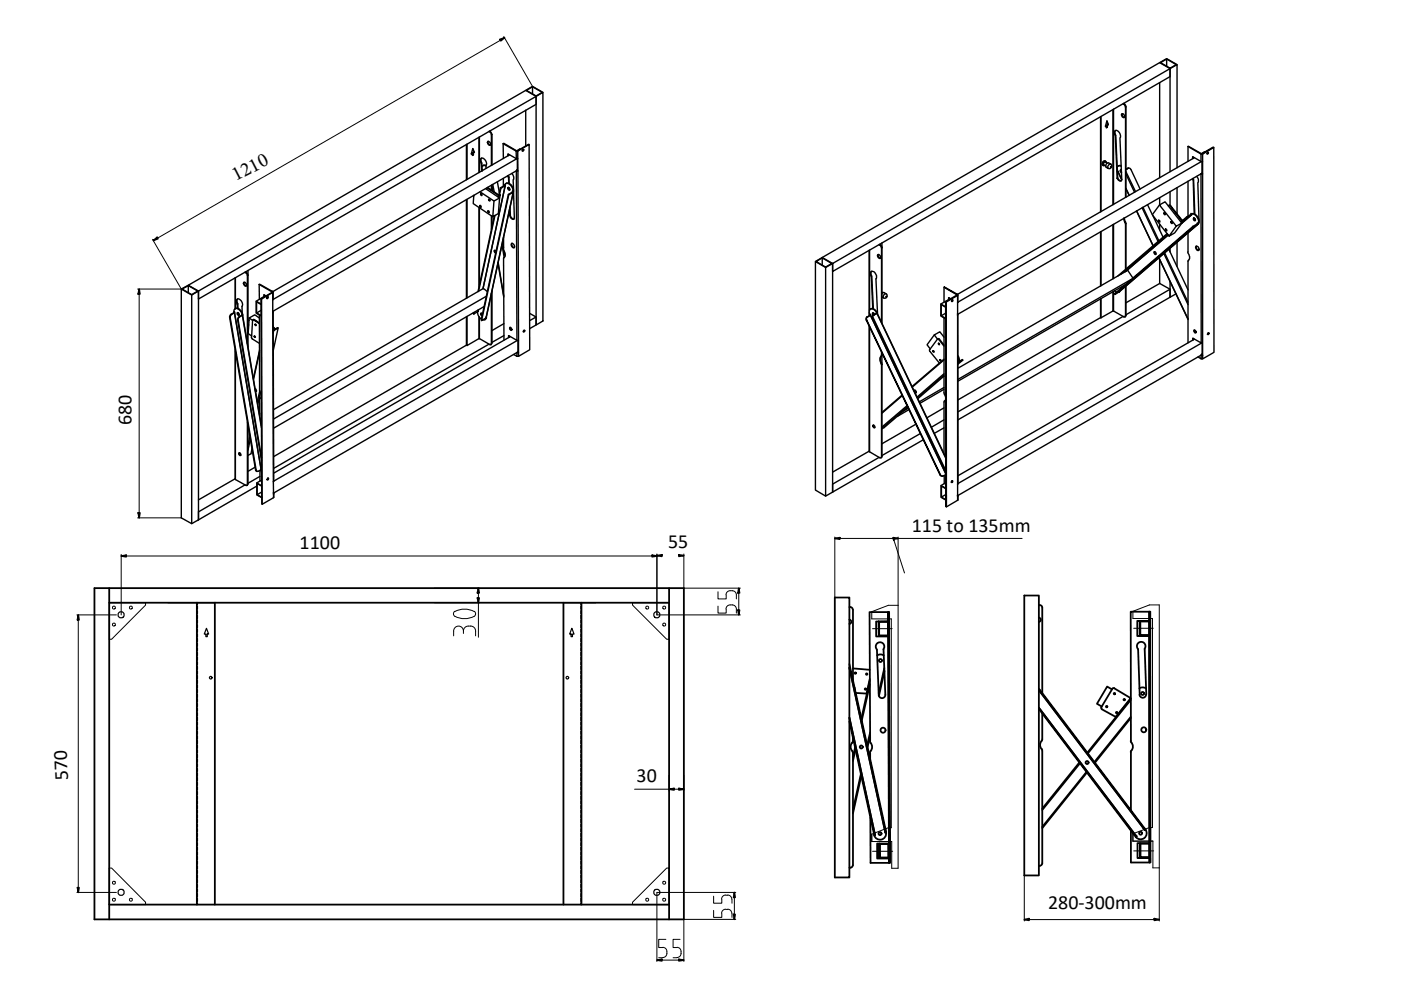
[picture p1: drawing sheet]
<svg xmlns="http://www.w3.org/2000/svg" width="297mm" height="210mm" viewBox="0 0 297 210" stroke-linecap="round" stroke-linejoin="round" font-family="sans-serif">
<defs><g id="words">
<g font-size="4.2">
<text x="50" y="38.5" transform="rotate(-27 50 38.5)">1210</text>
<text x="27.9" y="90.2" transform="rotate(-90 27.9 90.2)">680</text>
<text x="193.3" y="112.7">115 to 135mm</text>
<text x="63.5" y="116.4">1100</text>
<text x="141.6" y="116.2">55</text>
<text x="14.4" y="165.4" transform="rotate(-92 14.4 165.4)">570</text>
<text x="135" y="165.9">30</text>
<text x="222.2" y="192.8">280-300mm</text>
</g>
</g></defs>
<!-- layer: TEXT -->
<path d="M20 124.7h125v70.2h-125zM23.2 127.8h118.7M23.2 124.7v70.2M141.9 124.7v70.2M23.2 191.8h118.7" fill="none" stroke="#000" stroke-width=".38"/>
<!-- layer: 0 -->
<g fill="none" stroke="#000" stroke-width=".38">
<path d="M41.7 127.8v64M45.6 127.8v64M119.5 127.8v64M123.3 127.8v64M177 126.7h3.1v59.3h-3.1zM180.1 131.4a.44 .44 0 0 1 .4 .4 .44 .44 0 0 1-.4 .5M180.1 128.7h.2M180.3 128.7l.2 .1 .3 .5M180.8 129.3v14.8M186 139a1.29 1.29 0 0 1 1.4 0M186.3 131.8v3.1h2M186.3 131.8h-.5v3.1h2.5"/>
<path d="M186.4 131.9h1.9v2.8h-1.9zM187.3 137.7a.91 .91 0 0 0-.1-1.3 .91 .91 0 0 0-1.3 .1 .91 .91 0 0 0 0 1.2M187.3 137.7l.4 9.6a.7 .7 0 0 1-.7 .7 .7 .7 0 0 1-.7-.6l-.4-9.6M188.3 129.8h-3.9l.1 27.4M188.3 131.7l-2 .1M188.3 129.8v1.9M188.3 129.8h.2l.2 53.2h-.1zM188.3 134.9l.2 43.9M217.2 126.3h3.1v59.3h-3.1zM220.2 131a.44 .44 0 0 1 .5 .4 .44 .44 0 0 1-.5 .5M220.3 128.3a.52 .52 0 0 1 .7 .5M221 128.8v18.2"/>
<path d="M241.3 137.7l.3 9.6M241.6 131.6h2.1M241.6 131.6h-.5v3.3h2.5M241.6 131.6v3.2h2.1M241.8 131.8h1.8v2.8h-1.8zM242.7 137.6a.91 .91 0 0 0-.1-1.3 .91 .91 0 0 0-1.3 .1 .91 .91 0 0 0 0 1.2M242.7 137.6l.3 9.6M243.6 129.7h-3.9l.1 27.4M243.7 134.9v43.9M243.7 129.7l-.1 1.9M243.7 129.7h.2v53.2h-.1zM180.1 152.1l5.4 24.9-.1 .1"/>
<path d="M180.1 140.8l7.7 35.2h-.2l-7.5-34.5M180.1 152.2l5.3 24.3-.1 .1-5.2-23.7M180.1 141.6l7.6 34.9M180.7 159.2l.1 .4M180.8 157.1l-.1 .4a1.24 1.24 0 0 0 0 1.7M180.8 141.7l3.6 .3M180.8 156.2v1M180.8 159.6v23.9M181.2 145.8v.2M181.3 158.4l-.5 2.2M181.4 158.8l-.6 2.5M183.8 147.1h.1"/>
<path d="M184.4 144.3l-1.8 8.1M184.4 144l-.7 3.1-2.3-.2M184.4 157.2l.1 .1a1.68 1.68 0 0 1-.1 2.3M184.4 145.1l-1.7 7.7M184.5 156l-.6 2.4M184.5 155.3l-.6 2.7M184.5 159.6v1.3M187.5 141.6l-1.2 5.4M187.5 142.3l-1.1 5.3M220.3 146l.2 .3M220.3 150.3l20.2 26.8 .1-.2-20.3-26.8 20.7 27.3M220.3 146.3l22.4 29.7 .2-.1a1.28 1.28 0 0 1-.3 1.8 1.28 1.28 0 0 1-1.8-.2"/>
<path d="M220.3 146.3l.1 .2M220.4 146.5l.1-.2 22.1 29.2-.2 .1zM220.8 158.8l.2 .3M220.8 157.1a1.29 1.29 0 0 0 0 1.7M221 159.2v23.8l-.3 .5h-.2M221 151.3v5.4l-.2 .4M235.8 146.2l-1.1-.6-2.1 3.6 1 .6M236.3 146l3.4 2-3.1 4-3-1.6-.1-.5M236.3 145.9l-.5 .1-2.3 3.9M239.7 157.1l.2 .3a1.29 1.29 0 0 1 0 1.8M239.7 148.2l-9.2 11.4M239.7 148.4l-9.1 11.4"/>
<path d="M239.7 152l-7.7 9.6M239.7 152.3l-7.5 9.4M239.8 159.5v12.3M239.9 159.1l-.2 .4M241.6 145.9a1.29 1.29 0 0 1 1.4 0M243 147.2a.7 .7 0 0 1-.7 .7 .7 .7 0 0 1-.7-.6M182.5 164l-1.7 7.7M182.6 164.4l-1.8 8.1M184.5 173.3l.1 9.7h3.9M185.4 176.5l.1 .5h-.2v-.4M186.5 178.8h-.5v3.2h2.5M186.6 178.9h1.8l.1 2.9h-1.9z"/>
<path d="M187.6 176l.1 .5h.2l-.1-.5M187.7 176.5h.2a1.3 1.3 0 0 1-1 1.5 1.3 1.3 0 0 1-1.6-1M187.7 176.5h.1M188.6 178.8h-2.1v3.1h2.1M228.9 161.7l-7.9 9.7M229 161.8l-8 9.9M230.4 163.6l-9.4 11.7M230.5 163.8l-9.5 11.8M239.8 176.1v6.8h3.9M240.6 176.9l.3 .5h-.1l-.3-.3M240.9 177.3h.1M241 177.4l-.2 .1"/>
<path d="M241.7 178.8h-.5v3.1h2.5M241.8 178.8h1.9v2.9h-1.9zM242.6 175.5l.3 .4-.2 .1-.3-.4M243.8 178.8h-2.1v3h2.1M180.1 184h.2M180.8 183.4l-.3 .5-.2 .1M188.6 182v1M220.3 183.6h.2M243.8 181.9v1"/>
<circle cx="181.3" cy="142.7" r=".15"/>
<circle cx="182.6" cy="158.4" r=".32"/>
<circle cx="183.5" cy="146.1" r=".15"/>
<circle cx="183.7" cy="142.9" r=".15"/>
<circle cx="186.7" cy="140" r=".32"/>
<circle cx="187.2" cy="154.8" r=".53"/>
<circle cx="234.6" cy="149.8" r=".15"/>
<circle cx="236.3" cy="147.1" r=".15"/>
<circle cx="236.7" cy="151.1" r=".15"/>
<circle cx="238.4" cy="148.3" r=".15"/>
<circle cx="242.3" cy="147" r=".32"/>
<circle cx="242.5" cy="154.7" r=".53"/>
<circle cx="186.6" cy="176.7" r=".32"/>
<circle cx="230.5" cy="161.7" r=".32"/>
<circle cx="241.8" cy="176.7" r=".32"/>
</g>
<g fill="none" stroke="#000" stroke-width=".25">
<path d="M35.6 127.8h10M41.9 127.8v.4M41.9 128.5v.6M41.9 129.5v.6M41.9 130.5v.6M41.9 131.4v.7M41.9 132.4v.7M41.9 133.4v.7M41.9 134.4v.7M41.9 135.4v.6M41.9 136.4v.6M41.9 137.4v.6"/>
<path d="M41.9 138.3v.7M41.9 139.3v.7M43.8 133.2l.4 1.2h-.3v.6h-.3v-.6h-.3zM119.5 127.8h6.8M121.2 133.2l.5 1.2h-.3v.6h-.3v-.6h-.3zM123.1 127.8v.4M123.1 128.5v.6M123.1 129.5v.6M123.1 130.5v.6M123.1 131.4v.7M123.1 132.4v.7M123.1 133.4v.7"/>
<path d="M123.1 134.4v.7M123.1 135.4v.6M123.1 136.4v.6M123.1 137.4v.6M123.1 138.3v.7M123.1 139.3v.7M41.9 140.3v.7M41.9 141.3v.6M41.9 142.3v.6M41.9 143.2v.7M41.9 144.2v.7M41.9 145.2v.7"/>
<path d="M41.9 146.2v.6M41.9 147.2v.7M41.9 148.2v.6M41.9 149.2v.6M41.9 150.1v.7M41.9 151.1v.7M41.9 152.1v.7M41.9 153.1v.6M41.9 154.1v.6M41.9 155.1v.6M41.9 156v.7M41.9 157v.7"/>
<path d="M41.9 158v.7M41.9 159v.6M41.9 160v.6M123.1 140.3v.7M123.1 141.3v.6M123.1 142.3v.6M123.1 143.2v.7M123.1 144.2v.7M123.1 145.2v.7M123.1 146.2v.6M123.1 147.2v.7M123.1 148.2v.6"/>
<path d="M123.1 149.2v.6M123.1 150.1v.7M123.1 151.1v.7M123.1 152.1v.7M123.1 153.1v.6M123.1 154.1v.6M123.1 155.1v.6M123.1 156v.7M123.1 157v.7M123.1 158v.7M123.1 159v.6M123.1 160v.6"/>
<path d="M41.9 160.9v.7M41.9 162v.6M41.9 162.9v.7M41.9 163.9v.7M41.9 164.9v.7M41.9 165.9v.6M41.9 166.9v.6M41.9 167.8v.7M41.9 168.8v.7M41.9 169.8v.7M41.9 170.8v.6M41.9 171.8v.6"/>
<path d="M41.9 172.7v.7M41.9 173.7v.7M41.9 174.7v.7M41.9 175.7v.6M41.9 176.7v.7M41.9 177.7v.6M41.9 178.7v.6M41.9 179.6v.7M123.1 160.9v.7M123.1 162v.6M123.1 162.9v.7M123.1 163.9v.7"/>
<path d="M123.1 164.9v.7M123.1 165.9v.6M123.1 166.9v.6M123.1 167.8v.7M123.1 168.8v.7M123.1 169.8v.7M123.1 170.8v.6M123.1 171.8v.6M123.1 172.7v.7M123.1 173.7v.7M123.1 174.7v.7M123.1 175.7v.6"/>
<path d="M123.1 176.7v.7M123.1 177.7v.6M123.1 178.7v.6M123.1 179.6v.7M41.9 180.6v.7M41.9 181.6v.7M41.9 182.6v.6M41.9 183.6v.6M41.9 184.6v.6M41.9 185.5v.7M41.9 186.5v.7M41.9 187.5v.7"/>
<path d="M41.9 188.5v.6M41.9 189.5v.6M41.9 190.4v.7M41.9 191.5v.3M123.1 180.6v.7M123.1 181.6v.7M123.1 182.6v.6M123.1 183.6v.6M123.1 184.6v.6M123.1 185.5v.7M123.1 186.5v.7M123.1 187.5v.7"/>
<path d="M123.1 188.5v.6M123.1 189.5v.6M123.1 190.4v.7M123.1 191.5v.3"/>
<circle cx="25.7" cy="130.4" r=".66"/>
<circle cx="139.3" cy="130.4" r=".66"/>
<circle cx="44.7" cy="143.7" r=".28"/>
<circle cx="120.3" cy="143.7" r=".28"/>
<circle cx="25.7" cy="189.2" r=".66"/>
<circle cx="139.3" cy="189.2" r=".66"/>
</g>
<g fill="none" stroke="#000" stroke-width=".21">
<path d="M23.2 127.8h7.7v.5l-7.2 7.2h-.5zM134.1 127.8h7.8v7.7h-.5l-7.3-7.2zM23.2 184.1h.5l7.2 7.2v.5h-7.7zM134.1 191.3l7.3-7.2h.5v7.7h-7.8z"/>
<circle cx="24.2" cy="132.4" r=".32"/>
<circle cx="24.2" cy="128.8" r=".32"/>
<circle cx="27.7" cy="128.8" r=".32"/>
<circle cx="137.2" cy="128.8" r=".32"/>
<circle cx="140.8" cy="128.8" r=".32"/>
<circle cx="140.8" cy="132.4" r=".32"/>
<circle cx="24.2" cy="190.8" r=".32"/>
<circle cx="24.2" cy="187.2" r=".32"/>
<circle cx="27.7" cy="190.8" r=".32"/>
<circle cx="137.2" cy="190.8" r=".32"/>
<circle cx="140.8" cy="187.2" r=".32"/>
<circle cx="140.8" cy="190.8" r=".32"/>
</g>
<!-- layer: TEXT -->
<g fill="none" stroke="#000" stroke-width=".21">
<path d="M106.1 8.5l-72.7 42M106.8 7.7l6.1 10.6M32.3 50.7l6.1 10.6h-9.2M29.5 62.3v46.4M25.7 117.5v12.9M26.8 117.9h111.5M29.2 109.8h9.2M139.3 117.5v12.9h17.7M145 117.5v7.2h12M177 113.9v12.8M178.1 114.2h11.3M189.4 114.2l.2 .3-.1 .1z"/>
<path d="M189.5 114.5l2.3 7M190.4 113.9v14.4M190.4 114.2h26.3M16.3 130.4h8.4M16.6 131.4v56.8M92.1 124.7h9.6M92.1 127.8h9.6M96.4 129.6l-.2 .3v.4a3.6 3.6 0 0 0 4.6 0v-.4l-.2-.3M96.4 129.7a4.3 4.3 0 0 1 4.1 0M98.3 133.8a1.04 1.04 0 0 0-1.1-1.1 1.04 1.04 0 0 0-1 1.1v1M98.3 133.8v.5M99.3 132.7a1.04 1.04 0 0 0-1 1.1"/>
<path d="M99.3 132.7a1.16 1.16 0 0 1 1.5 1.1v1M101.4 125.7v1.1M101.4 127.8v7.3M152.2 128.5v1.5h1.8v-.9M152.2 125.5v1.5h1.8v-.9M154.8 128.3a.87 .87 0 0 0-.9 .8M154.8 125.3a.87 .87 0 0 0-.9 .8M154.8 128.3h.5M154.8 125.3h.5M155.3 128.3a.87 .87 0 0 1 .8 .8v.9M155.3 125.3a.87 .87 0 0 1 .8 .8M156.1 126.1v.9"/>
<path d="M156.6 125.7v3.7M185 133.3h4.1M186.3 131.7h2v3.2h-2zM186.4 131.9h1.9v2.8h-1.9zM240.4 133.2h4.1M241.6 131.6h2.1v3.2h-2.1zM241.8 131.8h1.8v2.8h-1.8zM134.5 167.3h7.4M141.9 164.4v3.2M142.9 167.3h1M145 164.4v3.2M186.3 178.9h2v3.1h-2z"/>
<path d="M186.4 179h1.9v2.9h-1.9zM241.6 178.8h2.1v3.1h-2.1zM241.8 178.9h1.8v2.9h-1.8zM16.3 189.2h8.4M141.2 199.2h-1.5v1.7h.8M144.2 199.2h-1.5v1.7h.9M151.3 193v1.5h1.7v-.8M151.3 190v1.5h1.7v-.8M153.9 192.8a.87 .87 0 0 0-.9 .8M153.9 189.8a.87 .87 0 0 0-.9 .8M153.9 192.8h.4M153.9 189.8h.4"/>
<path d="M154.3 192.8a.87 .87 0 0 1 .9 .8M154.3 189.8a.87 .87 0 0 1 .9 .8M155.2 190.7v.8M155.2 193.7v.8M155.7 190.3v3.6M156 194.9h-11v9M156 189.2h-16.7v14.7M185 180.5h4.3M217.2 185.6v9.7M218.2 195h26.5M240.4 180.4h4.2M245.8 184v11.3"/>
<path d="M139.7 203.1h.8M140.3 203.6h3.6M140.5 200.9a1.1 1.1 0 0 1 .9 1 1.1 1.1 0 0 1-.9 1.1M142.7 203.1h.9M143.5 200.9a1.1 1.1 0 0 1 .9 1 1.1 1.1 0 0 1-.9 1.1"/>
</g>
<g fill="none" stroke="#000" stroke-width=".34">
<path d="M106 8.4l1-.4-.8 .7zM32.5 51l.8-.7 .2 .3zM29.5 61.3l.2 1h-.4zM25.7 117.9l1.1-.2v.4zM29.3 108.7h.4l-.2 1.1zM138.3 117.7l1 .2-1 .2zM139.3 117.8l1-.2v.4zM143.9 117.6l1.1 .2-1.1 .2zM177 114.2l1.1-.2v.3zM189.4 114l1 .2-1 .1zM16.6 130.4l.2 1h-.4zM101.2 126.8h.4l-.2 1z"/>
<path d="M101.4 124.7l.2 1h-.4zM156.5 129.4h.3l-.2 1zM156.6 124.7l.2 1h-.3zM141.9 167.3l1-.1v.3zM143.9 167.2l1.1 .1-1.1 .2zM16.4 188.2h.4l-.2 1zM155.5 193.9h.4l-.2 1zM155.7 189.2l.2 1.1h-.4zM217.2 195l1-.2v.3zM244.7 194.8l1.1 .2-1.1 .1zM139.3 203.6l1-.2v.3zM143.9 203.4l1.1 .2-1.1 .1z"/>
</g>
<!-- layer: 0 -->
<g fill="#000">
<circle cx="185.5" cy="177" r=".19"/>
<circle cx="241" cy="177.4" r=".19"/>
<circle cx="242.7" cy="176" r=".19"/>
</g>
<path d="M184.8 129.7l3.5-1.4h2.1v55.8h-1.3v-5.7h-4.3v-1.5l3.5-1.4h.7v-44.3h-4.2zM240.2 129.6l3.5-1.3h2.1v55.7h-1.4v-5.7h-4.2v-1.5l3.5-1.3h.6v-44.4h-4.1z" fill="none" stroke="#000" stroke-width=".21"/>
<g fill="none" stroke="#000" stroke-width=".3">
<path d="M111.5 19.2l1.4-.9 2.2 1.3M111.6 19.2l1.3-.8 2.1 1.2-1.3 .7zM112.9 18.4v1.5M245.9 17.5v20.2M245.9 13.3l1.5-.9 2.2 1.3M246 13.3l1.4-.8 2 1.2-1.3 .8zM247.4 12.5v1.5M248.1 14.5l-2.2-1.2-71.6 41.3M248.1 14.5l1.5-.8v21.9M248.1 14.5v21.9M98.9 30.6v7.5M99 30.6v7.4"/>
<path d="M99.9 32.5h.3M100.2 31.6l.4 .7M100.2 31.5l.4 .8-.2 .1v.4l-.2 .2v-.5l-.3 .2zM100.2 32.8h.1M100.2 32.8h.2M100.4 32.4h-.2v.4M100.5 32.2l-.3 .2M101.6 29.1v7.5M101.6 29v7.5M102.1 33.5a.8 .8 0 0 0 .1 1.1h-.2M102.2 34.6v1.6v-.2M102.2 35.9v.1"/>
<path d="M102.2 36h.1M102.2 36l.1 .2M102.5 35.1h.5M102.5 35.1h-.1M103 40l2.9 2-1.2 .6-2.9-1.9M103 35.2a.53 .53 0 0 0-.8 .2M103 35.7v-.6a1.06 1.06 0 0 0-1-1.5l-.1 .5 .1 .5 .1 1.7M103.3 39.8l2.4 1.6-.1 .4M103.4 39.7l2.3 1.6M103.5 30h.1a.41 .41 0 0 1 .4 .4 .41 .41 0 0 1-.3 .4l-.1-.1a.55 .55 0 0 1-.1-.7zM103.5 30a.63 .63 0 0 0 .5 .8M103.7 27.8l.1 .1"/>
<path d="M103.8 27.8v.1M103.8 27.9l.4 .6M103.9 27.9l.4 .6M104.2 28.6l.1-.1v6.5M104.2 28.6v6.5M104.2 39.3v1M104.3 39.2v1.2M104.3 39.4l.2 1.1M104.5 39.1l.3 1.6M105.5 38.6l.4 2.3M106.1 39.8l-.3 1.7M106.7 30.5l.1-.1 2.8 1.6"/>
<path d="M106.7 30.5l2.7 1.5M106.7 30.5v3.1M106.7 37.8v1.6M107 39.3h.1M107.1 39.4l-.1-.1-.9 .5 .1 .1M107.1 39.4l-.9 .5-.4 1.6 .3-.1-.1 .1M107.1 39.4h.1M107.1 39.4l-4.7 21.8zM107.1 39.4a.45 .45 0 0 1 .3-.6 .45 .45 0 0 1 .6 .2 1.94 1.94 0 0 1 .8 1.8l-.1-.1M107.3 38.9a1.36 1.36 0 0 1 1.6 1.5l-.1 .4M107.6 37.2l.2 .4M107.7 39.8a.31 .31 0 0 1 .3 .2 .31 .31 0 0 1 0 .3l-.3-.1z"/>
<path d="M107.8 37.2l.1 .3M107.8 32.7v.3M107.8 39.7v.3l.3 .2M107.9 39.8v.4M107.9 38.8v-1.3l.1 1.4M108 39.9v.3M108 32.8l-50.2 29M108.5 36.8l.1 .1a1.01 1.01 0 0 1 .2 1.2l.1 2M109.4 36.3l.2 35.9-1.8-1.1v.5M109.5 33.7l-51.6 29.8M109.6 36.2h.1M109.6 32h-.2l.1 1.6-1.8-1v.4"/>
<path d="M109.6 31.9h-.1M109.7 36.2h-.1M109.7 33.7v2.5l.1 .1M109.7 36.1l-51.9 29.9M109.7 32h-.3M109.7 33.6h-.3M109.8 32l2.4-1.4 .1 43.6-2.4 1.4zM109.8 36.2h-.3M110.2 31.7l-.6 .3M110.9 31.7l-.1 .3M111.5 23.4v7.5M112.2 30.6l-2.4 1.4"/>
<path d="M113.7 20.4l-2.2-1.2-71.6 41.3 2.2 1.2M113.7 20.4l1.4-.8v48.5l-1.4 .8zM233.3 24.8v20.1M233.4 24.7v20.2M234.4 26.7h.2M234.4 34.2a.51 .51 0 0 0-.7 .2 .51 .51 0 0 0 .2 .7M234.6 34.4l-.1-.1a.48 .48 0 0 0-.6 .2 .48 .48 0 0 0 .1 .6h.2M234.6 34.7l.4-.2 .5 .3a.65 .65 0 0 0-.5 .9l-.6-.4zM234.7 25.7l.3 .7M234.7 25.6l.3 .8-.2 .2v.4l-.2 .1v-.4l-.2 .1zM234.7 26.9l-.1 .1M234.7 26.5l.1 .5"/>
<path d="M234.8 34.6l-.4-.2a.4 .4 0 0 0-.4 .6l.4 .2M234.9 26.4l-.2 .1 .1 .1M235.5 34.8a.52 .52 0 0 1 .1 .7 .52 .52 0 0 1-.7 .2M236 23.2v20.2M236.1 23.1v20.2M236.4 27.8a.96 .96 0 0 1 1.2 1.1l-.2 .3 .4 8.8a.45 .45 0 0 1-.4 .4 .45 .45 0 0 1-.5-.4l-.4-9.2-.2-.7zM236.5 27.7l-.1 .2 .1 .9M236.6 28.7l.4 9-.1 .1M236.9 36.4l.2 .1M237 37.7l.3 .5 .4 .1M237.1 36.5l.7 1.6M237.1 36.5h.1"/>
<path d="M237.6 36v.3M237.7 36.3l.1 .2M237.7 35.1l-.6 .1M237.7 35.2a.54 .54 0 0 0-.8 .3M237.7 36.1l-.1 .1 .1-.1M237.7 36.1l-.1-.1a.33 .33 0 0 0-.1 .4 .33 .33 0 0 0 .3 .2M237.7 36.1h.1M237.8 24.2a.42 .42 0 0 1 .6 .2 .42 .42 0 0 1-.2 .5 .59 .59 0 0 1-.4-.7zM238 24.1l-.1 .1a.6 .6 0 0 0 .5 .7M238.1 22h.3M238.2 21.9l.2 .1M238.2 22.1l.4 .6"/>
<path d="M238.4 22l.3 .6M238.7 36.9l1.8 3.9M238.7 22.6l-.1 19.3M238.7 36.4l2 4.2M238.7 35.9l.5-.2zM238.7 39.9l.7 1.5M238.7 22.6v19.2M239.1 35.7h.4l.3 .2M239.3 35.6l-.2 .1M239.8 35.9l1.9 4.2M249.6 39.8v5.5M251.9 31.1v3.1"/>
<path d="M251.9 38.4v7.4M251.9 31.1l2.8 1.5M251.9 31.1l2.7 1.5h.3M252.9 33.6v-.4l1.7 1M252.9 37.9l.1 .3 .2 7.1M252.9 37.8l.1 .4M253 33.3v.3M253.1 38.1l.2 7.3M253.2 33.4l-50.2 29v.2M253.7 37.4a1.03 1.03 0 0 1 .3 1.3l.2 7.9M254.6 36.9l.1 35.8-1.8-1v.4M254.7 34.3l-51.7 29.9"/>
<path d="M254.7 32.6l-.1 1.6M254.8 32.6h-.1M254.8 36.8h.1M254.8 34.3v2.5l.2 .1h-.4M254.8 32.6l2.4-1.4 .1 .1-2.3 1.4zM254.8 36.7l-51.8 30M254.9 34.2h-.3M255 32.7v1.5M255.4 32.2h.1M255.4 32.2l-.7 .4M255.9 32.4l.3-.1-.2 .4zM256.1 32.3l-.2 .3"/>
<path d="M257.3 31.3l.1 43.4-2.4 1.4v-41.9M49.9 58.9v6.6l.1-.1M49.9 58.9v6.5M51.7 59.9a.46 .46 0 0 1 .5 .2 .46 .46 0 0 1-.1 .6l-.4-.4zM51.8 59.8v.4l.4 .4M51.9 57.7l.2 .1M52.1 57.6v.2M52.1 57.8l.4 .6M52.2 57.7l.3 .6M52.6 58.4h-.1v14.4M52.6 57.3v16.2M98.9 42.3v20.9"/>
<path d="M99 42.3v20.8M100.4 41.5h.1M100.5 41.4v.1M100.5 41.4l-.2 1.8 4.2 2.8M101.6 44v16.9M101.6 44.1v16.3M104.2 45.7v2.9M104.3 45.8v2.3M104.8 53.2l.3 .4M104.8 53.2l.1-.1 .3 .1M104.8 45.7l-3.5 16.1M104.9 53.1l.2 .4"/>
<path d="M104.9 45.7l-3.4 16.1M105.6 55.8l1.2 7.2M105.6 55.7l1.2 7.1M105.7 41.4l.1 .1M106 41.5l-.3 3.8-1.2 .7 .2-3.4M106 41.5h-.1M106 41.4v.1M106 41.4h.1M106.1 53.1v.2M106.4 51.9l.5 2.7M106.6 51.3l.2 1.2M106.8 50.3v2.7a1.36 1.36 0 0 1 .1 1.6"/>
<path d="M106.8 54.8v17.3M106.9 54.6l-.1 .2M106.9 53.3l.2 1M107.8 41.2l.1 .1M107.9 41.3l.9-.5-5.8 26.6-.9 .6zM108.1 43.9l.1 1.6a.87 .87 0 0 0 .8 .9M108.2 45.5l-.1 .1M108.5 51.6a.58 .58 0 0 1 .5 .4 .58 .58 0 0 1-.1 .6 .67 .67 0 0 1-.4-1zM108.5 51.6a.71 .71 0 0 0 .6 .9M108.7 40.7h.1M108.8 40.8l-.1-.1-.9 .5-5.8 26.6 .1 .2M108.8 40.8h.1"/>
<path d="M108.8 40.8l-5.7 26.6-.2 .3M108.9 40.7l.2 5.4a.33 .33 0 0 1-.3 .4 .33 .33 0 0 1-.4-.2l-.3-.6-.1-1.3M173 55.4l1.3-.7 2.1 1.2-1.4 .7zM174.3 54.6l2.2 1.3v1.7l71.6-41.4v-1.7l-71.6 41.4M174.3 54.6l-1.4 .8M174.3 54.7v1.5M175 56.7l1.5-.8v48.4l-1.5 .9zM175 56.7l-2.1-1.3v48.5l2.1 1.3M184.3 53.1v12.9M184.4 53v12.7M184.7 58.6a.57 .57 0 0 1-.2-.6 .57 .57 0 0 1 .6-.4 1.17 1.17 0 0 1 .6 1.5l.4 7.5M184.7 58.6l.3 6.8"/>
<path d="M184.8 57.5l-.1 .3v.8M184.8 58.5l.4 7M186.1 54a.47 .47 0 0 1 .5 .2 .47 .47 0 0 1-.1 .6h-.1a.59 .59 0 0 1-.3-.8zM186.2 54a.66 .66 0 0 0 .4 .8v-.1M186.4 51.8l.1 .1M186.5 51.8l.1 .1M186.5 51.9l.4 .6M186.6 51.9l.4 .6-.1 15.8M186.6 51.9h-.1M187 51.5v17.1M233.3 49.1v11.5M233.4 49.1v11.5"/>
<path d="M236 47.6v11.5M236.1 47.6v11.4M238.3 46.3l.2 .8M238.4 46.2l.2 .8M238.6 47.1l.1 .3M238.6 47.1h-.1l.1 .3M238.7 57.6l9-7.8-9.1 7.8M238.7 47.4l-.1 9.7M238.7 47.4v9.7M239.8 59.3l-36.7 21.2M240.2 59l-1.1-1.7-36 20.8M241 44.7l3.5 7.4-3.5-7.4"/>
<path d="M242.1 44.1l3.4 7.1M242.3 43.9l3.4 7.1M243.3 43.4l1 2.1M244.4 45.6l2.2 4.7M244.8 53.4a.28 .28 0 0 1 .3 .2 .28 .28 0 0 1-.2 .3l-.2-.3zM244.8 53.4v.3l.3 .2M245.7 46.7l.2 .1v.3l-.3-.2zM245.7 54.7l6.2 13M245.7 54.6l6.2 13M245.8 43.5l1.2-.7 3.6 4.5-1.2 .6zM245.8 43.5l-1.5 2 3.6 4.6M245.9 41.9v1.5"/>
<path d="M245.9 47.5v1.3M245.9 55.1v5M246.8 53.7l5.1 10.9M246.8 45.1h.1a.22 .22 0 0 1 .2 .2 .22 .22 0 0 1-.1 .2l-.2-.2zM246.9 53.6l5 10.5M247.1 48.5h.1a.22 .22 0 0 1 .2 .2 .22 .22 0 0 1-.1 .3l-.2-.2zM247.5 49.5l-10.5 9M247.6 49.6l-9.9 8.5M247.7 43.7l.1-.2 .3 .2M247.8 52.9l4.1 8.6M247.8 43.6l.3-.1 .1 .1M248.1 40.6v2.9"/>
<path d="M248.1 52.6v.8M248.1 59.7v3.3l1.2-.7M248.3 47h.1a.22 .22 0 0 1 .2 .2 .22 .22 0 0 1-.1 .2zM249.6 51.4v5.1M250.6 47.3l-1.6 2.1-1.1 .7 1.5-2.2M250.7 46.7l-2.5-3.1-.1 .1 2.4 3.1-.2 .2M250.7 46.8h-.2l.1 .1M250.8 46.9h.1M250.8 46.9l-.3 .3M250.9 46.8h.1M251.6 46l-1 .8 .1 .2M251.8 53.4l.1 .4"/>
<path d="M251.9 49.3v4.2M252 53.8a1.17 1.17 0 0 1-.1 1.6v17.3M252.5 45.5h.1M252.6 45.6l-.1-.1a1.13 1.13 0 0 1 1.5 .9l.1 .8-.1 .4-.1-.2M252.6 45.6l-.9 .5-1 .9 .1-.1M252.6 45.6h.1M252.6 45.6l-2.1 1.8M252.6 45.6l-.1-.1-.9 .5 .1 .1M252.6 45.4a1.34 1.34 0 0 1 1.7 1.5l-.3 .7M252.9 48l.9-.5 .1 .1-16.6 14.3-.9 .5M253.1 46.3v-.1a.31 .31 0 0 1 .3 .2 .31 .31 0 0 1-.1 .4l-.3-.3zM253.1 46.2l.1 .3 .2 .2-.2-.5"/>
<path d="M253.4 46.4v.2M253.6 52.2a.53 .53 0 0 1 .5 .3 .53 .53 0 0 1-.1 .6l-.4-.4zM253.7 52.2a.71 .71 0 0 0 .5 .9M253.8 47.4h.1M253.9 47.4h.1M253.9 47.4l-.1 .1M254 47.6l-1 .5M254 47.6l-16.7 14.3M38.4 61.3v48.5l2.2 1.2 1.5-.8M38.6 61.3l1.3-.7 2.1 1.1-1.4 .8zM39.9 60.5l-1.5 .8 2.2 1.3 1.5-.9v48.5M39.9 60.6v1.4"/>
<path d="M40.6 62.6v48.4M42.1 61.7l71.6-41.3v1.7l-71.6 41.3zM48.7 67.3h.1l5.5 32.4-.1-.1zM49 66.6l-.3 .7M49.1 66.7l-.3 .6M49.1 66.7l.6-.4 5.7 33.3-.7 .3h-.2l-.2-.2M49.6 66.3h.1M49.7 66.3l-.7 .4h.1M49.7 66.4h.1M49.7 66.3h.1M49.9 74.1v27.4M49.9 74.5v27.2l2.2 1.2"/>
<path d="M50 65.4a1.31 1.31 0 0 1 1.4 1.2l.1 .2-.8 .4M50.3 64.5v.8M50.3 64.5a.61 .61 0 0 1-.2-.7 .61 .61 0 0 1 .6-.4 1.2 1.2 0 0 1 .6 1.6l.1 1.3M50.3 66.3a.32 .32 0 0 1 .4 .2 .32 .32 0 0 1-.1 .4l-.3-.3zM50.4 63.4l-.2 .5 .2 .5-.1 .1M50.4 66.4l.3 .4M50.4 66.3v.1v-.1M50.4 64.4l.1 1M50.5 66.3v.4M50.7 67.2l-.3 .6M50.7 67.2l.7-.3 4 23.7M50.7 67.2l-.2 .7"/>
<path d="M51.3 66.8h.1M51.3 66.8l.1 .1a1.55 1.55 0 0 0-1.5-1.5l-.3 .3v.4l.1 .2 5.7 33.3M51.4 66.9l4 23.3M52.6 67.8l.1 .1M52.6 68.8l.1 .1M52.8 67.9l-.2 .2M52.8 67.4l1.2-.7 1 .7M52.8 67.4l.8 .5M52.8 67.4l-.2 3.3 .7 .5M53.3 71.5l.2 .4 1.5 .9M53.6 67.9l-.3 3.6M53.8 67.8l-.2 .1"/>
<path d="M53.9 67.8h-.3M53.9 71.2l.2 .3h-.2zM54 71.3l.1 .2M54.1 68.8l.1-.1 .1 .3h-.2zM54.2 68.8l.1 .2M54.9 60.3l2.8 1.6M54.9 60.3l2.9 1.5M54.9 60.3l.1 3.2M55 68.5l-1.1-.7h-.1l1.2 .8M55 66.8v15.9M55 74.2l-1.3 6M55 74.6l-1.2 5.8"/>
<path d="M55.3 65.8l-.9 .6M55.3 63.4h.2M55.3 64.5l-.9-.5v2.4l.9 .5M55.3 64.5l-1-.6v2.5l1 .6M55.5 63.4l2.3-1.4 .2 43.5-2.4 1.4zM56 62.6v.3M56.3 62.7l-2 1.2M56.4 62.7l-.4-.2v.4M56.6 63.1l.3-.1-.2 .3h-.1zM56.8 62.9l-.2 .3M56.8 62.9h.1M57.7 61.9h.1"/>
<path d="M57.7 61.9v.1M57.8 61.8v.2M57.8 61.8l-.1 .1M57.8 62l-2.5 1.4 .3 43.5M57.8 66.1h.1M57.8 66v.2M57.9 63.5l-.1 .1M57.9 69.2l.1 .8M57.9 66.2l.1 35.9 51.6-29.9M57.9 70.1h.1M57.9 61.9v1.6M57.9 69.6v.5"/>
<path d="M58 70.1v-.1l-.1 .6M58 69.4l.2 .1M58 69.6l.2-.1-.1 .4M58.1 69.9l.7-.4h.2l-1 .6M59 69.5l-1 4.7M98.9 73.2l.1 .1M98.9 67.2v6M98.9 73.2l-40.9 23.6M99 67.1v6.2l2.6-1.5v-4.7M100.4 66.3l.1 .3M100.5 66.2v.4M101.2 66.1l.3 1 .5 .6"/>
<path d="M101.3 66l-.8 .6M101.3 66.1h.1M101.4 65.7v.4zM101.5 71.8h.1M101.6 67.3v4.5l2.2 1.3M101.9 66.5l.3 .5M101.9 66.5l.2-.1 .2 .2M102 66.4l.2 .4M102.6 65l-44.6 25.8M102.9 67.7l-.1 .1M103 67.4l-.2 .4h-.5M103 67.4h.1"/>
<path d="M103.1 62.8l-45.1 26M103.3 61.8l-.8-.6-44.5 25.7M103.7 73l-45.7 26.3M104.2 72.8l-.1 .3-.3-.1M104.2 73l-.1 .1M104.3 72.7l-.1 .3M104.3 61.7v11.1h-.1v-10.6M106.8 68.6l-2.5 1.5M106.8 71.1l-2.5 1.5M107.9 71.2v.3M108.1 69.5a.28 .28 0 0 1 .3 .1 .28 .28 0 0 1-.1 .4zM108.1 69.4l.1 .3 .3 .3"/>
<path d="M108.2 71.4l-50.2 28.9M109.7 74.7l-.1 .9-.7-.4M109.8 74.7h-.1M109.8 74.6l-51.8 29.9M109.8 72.2v2.5l.1 .1M109.9 72.2h-.3M109.9 75.5h-.3M109.9 74.7h-.3M111.1 70l-.2 .3M112.3 66.4l1.4 .8-1.4 .8M113.7 67.2v1.7l-1.4 .8M183.7 67.9l15.6 32.8z"/>
<path d="M183.8 67.2l-.2 .4 .1 .3M183.9 67.2l.6-.4zM183.9 67.1l-.2 .5 .1 .2M184.3 66.2v.8M184.3 69.1v26.6M184.4 66.6v.3M184.4 69.3v26.5M184.5 65.5a1.05 1.05 0 0 1 1.4 .9M184.5 66.8l16 33.7M184.5 66.8h.1M184.5 66.8v.1M184.6 66.8h.1"/>
<path d="M185.1 66.3v.3M185.1 66.4v.1M185.1 66.6l.2 .2-.3 .4 .1 .2M185.2 66.8l-.2 .4v.2M185.2 66.8l.7-.4zM185.2 66.4v.3M185.4 66.7a.26 .26 0 0 0-.1-.3 .26 .26 0 0 0-.3 .1l.1 .4M185.8 66.4h.1M185.8 66.4h.1a1.04 1.04 0 0 0-1.5-.8 .88 .88 0 0 0 .2 1.2M185.9 66.4l14.6 30.6M185.9 66.4l14.6 30.8M186.7 75.7l.2-.2a1.59 1.59 0 0 0-.1 1.5l-.2-.6z"/>
<path d="M186.8 77l.1 .3M186.9 75.3l-.1 .3M186.9 76.9l.1 .3M186.9 74.6v.9M187 77.3l-.1 19.5M187 74.8v2.5M187 62h.2M187 62.2l.4-.2 .5 .3a.51 .51 0 0 1 .1 .7 .51 .51 0 0 1-.6 .2l-.4-.2M187.9 62.3a.57 .57 0 0 0-.6 .3 .57 .57 0 0 0 .1 .6M197.1 74.1l.1 .4 2 2.5M197.8 74.4l.2 .1v.2zM197.9 74.4l.1 .2"/>
<path d="M198.1 71l-1.5 2.1 .6 .9M198.8 71.9h.4M199 72.8l.2 .3zM199.1 72l.1-.1 1 1.3M199.1 72.8l.1 .2M199.3 76.3h.2v.2zM199.3 76.2l.2 .3M199.5 64.5v2.5l1 .6M200.2 79.5l-5.7 4.9M200.2 79.2l-5.8 5M200.2 60.9l2.8 1.5-.1 .1zM200.2 79.7l-5.6 4.8"/>
<path d="M200.2 71.5l-.9-1.2-1.2 .7 .7 .9M200.2 73.4l-1.1-1.4-.3-.1-1.7 2.3M200.2 76.1l-6.8 5.8M200.2 79.8l-.2 .1M200.2 60.9v3.2M200.2 67.4v15.9M200.2 76.3l-6.8 5.8M200.5 66.4l-.9 .6M200.5 64h.1l.1 43.5-.2-.1zM200.5 65.1l-.9-.5v2.4l.9 .5M201.1 63.5v-.4l.4 .3-2 1.1 1 .6M201.3 63.1v.3"/>
<path d="M201.9 63.6l-.2 .2M202.9 62.6h.1M202.9 62.5v.1M203 66.6v.2M203 62.6l-2.4 1.4M203 62.6h-.1l-2.4 1.4M203 62.6v43.5M203 66.7h.1M203.1 66.7v35.9M203.1 75.6a1.12 1.12 0 0 1 0 1.3M203.1 75.4a1.11 1.11 0 0 1 0 1.5M203.1 62.6v1.6"/>
<path d="M203.2 76.9l-.1 .1M203.4 76.6l.6-.4 .1 .2-.9 .5M204.1 76.4l-1 .8M233.3 67.3l.1 .1M233.3 63.4v3.9M233.3 67.3l-30.2 17.5M233.4 63.3v4.1M235.9 65.9h.1M236 61.9v4l-2.6 1.5M236.1 61.8v4.1l2.2 1.3M236.3 61.6l.4 .3M236.3 62.3l16.6-14.3 .1 .1-16.6 14.3z"/>
<path d="M237.3 61.9l-.1 .1M237.3 61.9h.1M237.4 61.8l-.1 .1M237.4 61.8l-.2 .1M238.1 67.1l-35 20.2M238.4 60.4l-35.3 20.4M238.6 66.9l-.1 .3h-.3M238.6 67.1l-.1 .1M238.7 66.9l-.1 .2M238.7 60.6l-.1 6.4v-6.3M245.9 60.1l-7.2 4.1M245.9 60.1l2.2 1.2"/>
<path d="M248.1 61.3v1.7l-45 26M248.1 61.3l-9.4 5.4M253 71.7v.3M253.1 70.1a.27 .27 0 0 1 .4 .1 .27 .27 0 0 1-.2 .4zM253.2 69.9l.1 .4 .2 .2M253.2 71.9l-50.1 29M254.7 72.8l-51.6 29.7M254.8 75.3h.1M254.8 75.3h-.1M254.9 75.2h-.1M254.9 72.8l.1 2.5M254.9 75.2l-51.9 29.9v.2"/>
<path d="M254.9 72.7h-.3M255 75.3h-.4l.1 .8-.7-.4M255 76.1h-.3M256.2 70.6l-.2 .3M50.7 96a.27 .27 0 0 1 .4 .2 .27 .27 0 0 1-.3 .3zM50.7 96.1l.4 .4M50.8 96v.1M52.5 89.4v13.3l.1-.1v-12.5M53 92.5l-.4 1.8M53.1 93.1l-.5 2.3M53.4 95.2l-.2 1-.6 .3M54.1 82.4l.3 .5"/>
<path d="M54.1 99l-1.5 .9M54.2 82.8l.2 .1-.2 .1M54.2 82.5l-.1 .2M54.2 99.6l.3 .4M55 82.7l.1 .3M55.1 82.9l-.5 2.3M55.1 87.6l-.1 .2M55.1 99.7v2.3M55.1 84.5v3.6M55.2 83.1a1.24 1.24 0 0 1 0 1.4M55.2 83.2l-.5 2.6M55.3 99.6l.1 .5"/>
<path d="M55.4 99.6h.1M55.5 97.1l-5-29.2-.1-.1 5.1 29.9M184.3 95.8l-7.8 4.3M184.4 95.8l2.1 1.2 .3 .1 .1-.3M185.1 90.2a.28 .28 0 0 1 .3 .1 .28 .28 0 0 1-.1 .4zM185.2 90.1v.3l.3 .3M187 96.7l-.2 .4M191.3 83.8l-4.3 3.6M191.3 83.9l-4.3 3.7M192.3 86l-5.3 4.5M192.4 86.2l-5.4 4.6M192.5 86.3l-5.5 4.6"/>
<path d="M192.6 86.6l-1 .5M192.7 86.9l-2.5 1.4M193.8 82.9v-.1a.27 .27 0 0 1 .4 .1 .27 .27 0 0 1-.1 .4l-.1-.1M193.9 82.7l.1 .3 .2 .2M194.2 89.9l-7.2 4.2M194.3 83.2l-.1 .1M195.1 91.9l-8.1 4.7M195.7 93.2l-19.2 11.1v-1.7l9.9-5.6M200.2 82.2l-5.3 3M200.2 82.5l-5.1 3M200.2 85.3v11M200.2 89l-2.7 1.6"/>
<path d="M200.2 90.7l-2.1 1.2M200.2 86.5l-3.7 2.1M200.2 83.3v.3M200.2 83.6a1.17 1.17 0 0 1 0 1.6M200.5 99.8l-15.3-32.3 15.3 32.5M49.8 101.5l.1 .1M49.9 101.5l-7.8 4.5M51.9 102.8l-9.8 5.7v1.7M52.4 102.7l-.1 .2h-.2M52.5 102.9h-.1M52.5 102.6l-.1 .3M54.4 102.4v2.5l1.1 .6"/>
<path d="M54.4 103.1l-12.3 7.1M55.1 101l-2.5 1.5M55.5 104.3l-1 .6M55.5 101.8l-1.1 .6 1.1 .6M55.5 103.1l-1-.6v2.4l1 .5M56.7 101.5l.2-.1v.3h-.3zM56.8 101.4h.1M56.8 101.4l-.2 .3M58 104.6v.2M58 102l-.1 .1M58 104.6h.1M58 104.7v.8"/>
<path d="M199.3 100.7l.5 .2M199.9 101h-.1M200.2 100.8v1.8M200.5 100.6v.1M200.5 102.3l-1 .6M200.5 100.6h.1M200.5 100.6l-.7 .4-.4-.3M200.5 103.6l-.9-.5v2.3l.9 .5M200.5 103.5l-1-.6v2.5l1 .6M200.5 104.8l-.9 .6M201.8 102.1l.2-.1a.2 .2 0 0 1 0 .2 .2 .2 0 0 1-.3 .1zM201.8 102l-.1 .2"/>
<path d="M203 105.1h.1M203 106.1l-2.3 1.4M203.1 102.6l-.1 .1M203.1 106l-.1 .1M203.1 105.2v.8"/>
<circle cx="110.9" cy="31.9" r=".18"/>
<circle cx="235.5" cy="35.4" r=".09"/>
<circle cx="101.9" cy="43.8" r=".2"/>
<circle cx="102" cy="41.3" r=".2"/>
<circle cx="103.6" cy="44.9" r=".2"/>
<circle cx="103.7" cy="42.4" r=".2"/>
<circle cx="111.1" cy="70.3" r=".18"/>
<circle cx="187.9" cy="62.9" r=".09"/>
<circle cx="201.9" cy="63.7" r=".17"/>
<circle cx="256.2" cy="70.8" r=".18"/>
</g>
<use href="#words"/>
</svg>
